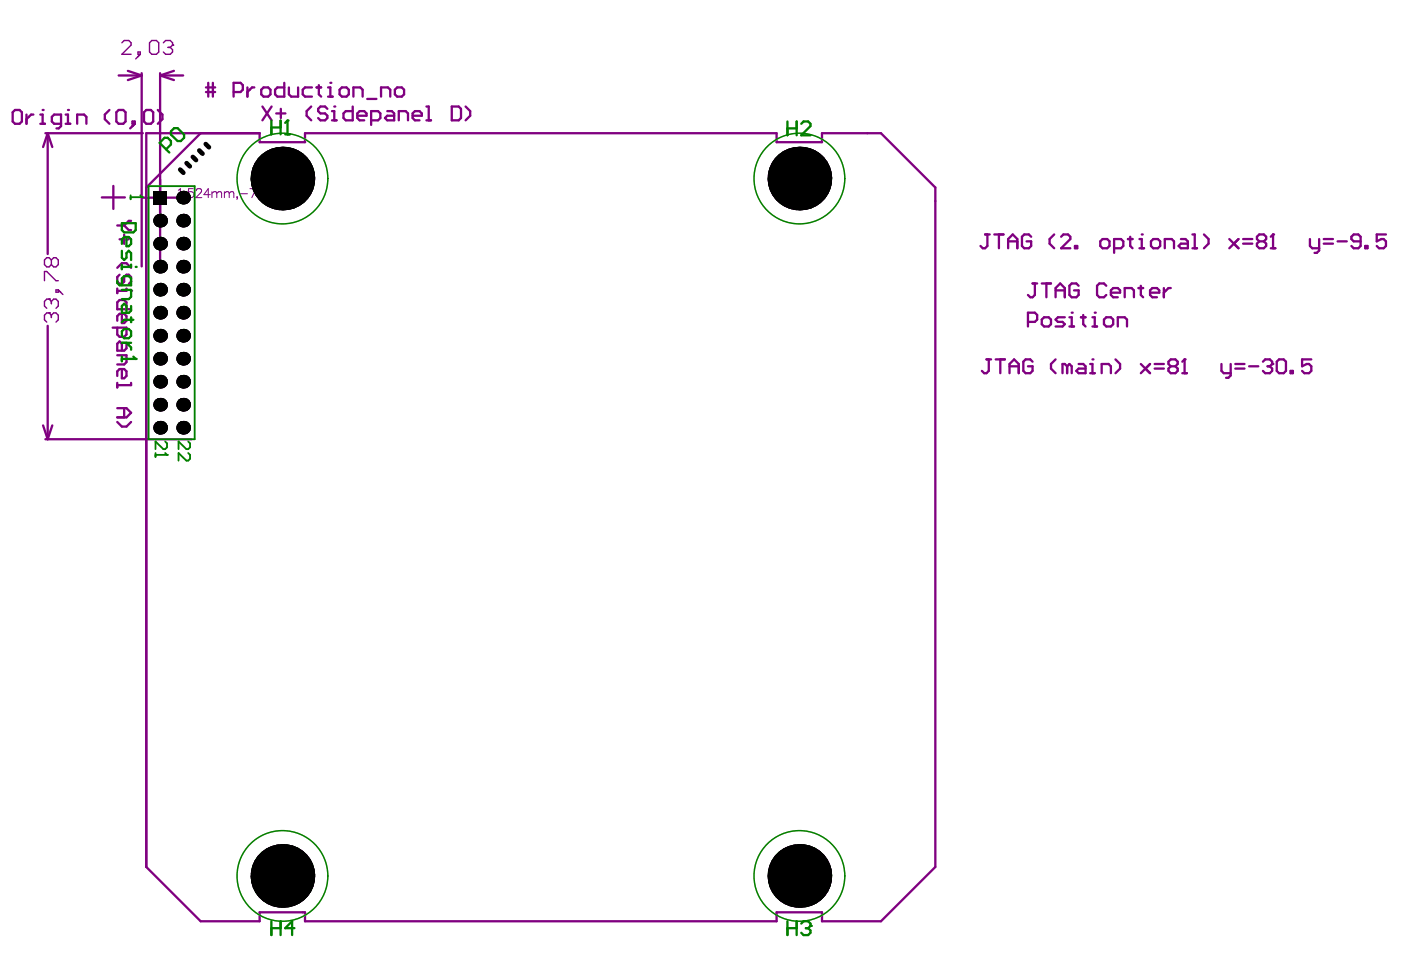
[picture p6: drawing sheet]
<svg xmlns="http://www.w3.org/2000/svg" width="289mm" height="202mm" viewBox="0 0 289 202" stroke-linecap="round" stroke-linejoin="round" font-family="sans-serif">
<g fill="none" stroke="#800080" stroke-width=".48">
<path d="M24.5 15.6h4.7M26.4 14.6l2.8 1M29.2 15.1v39.9M29.2 15.6l-2.8 .9M33 15.1v39.9M33 15.6l2.9 .9M33 15.6h4.8M35.9 14.6l-2.9 1M9.4 27.5h20.1M9.8 27.5l1 2.8M9.8 27.5l-.9 2.8M9.8 27.5v24.9"/>
<path d="M23.4 38.3v4.8M30.2 27.5h23.3v1.8h9.4v-1.8h97.3v1.8h9.3v-1.8h12.2l11.2 11.2v140.1l-11.2 11.2h-12.2v-1.8h-9.3v1.8h-97.3v-1.8h-9.4v1.8h-12.1l-11.2-11.2zM41.4 27.5l-11.2 11.2M21 40.7h4.8M24.2 46.5h1.4M24.2 55.2l.9-.9h1l.9 .9M24.2 59.5v1M24.7 56.7l-.5 .4v1l.5 .5h.4l.5-.5v-1l.5-.4h.5l.4 .4v1l-.4 .5M24.7 49.4h1.9M25.6 46.5l1 1h.4M25.6 48.4v1.9M26.1 59.5v.5h-1.9"/>
<path d="M27 45.6h-.4l-1 .9M29.3 40.8h7.5M9.8 67.2v23.4M8.9 87.8l.9 2.8M9.4 90.6h30.1M10.8 87.8l-1 2.8"/>
</g>
<circle cx="27" cy="60" r=".24" fill="#800080"/>
<g fill="none" stroke="#800080" stroke-width=".48">
<path d="M54.1 22l1.9 2.8M56 22l-1.9 2.8M57 23.4h1.9M57.9 22.4v1.9M23.2 67.6h2.9v1.4l-.5 .5h-.9l-.5-.5v-1.4M24.2 79v.9M24.2 73.3h1.9v1.4l-.5 .5h-1.4M25.1 64.7v1.9h.5l.5-.4v-1l-.5-.5h-.9l-.5 .5v1M25.1 76.1v1.9h.5l.5-.5v-.9l-.5-.5h-.9l-.5 .5v.9M26.1 63.8v-1.4l-.5-.5h-.9l-.5 .5v1.4h2.8M26.1 70.9v1l-.5 .4h-1.4v-1.4l.5-.5 .4 .5v1.4M27 79v.4h-2.8"/>
<path d="M212 66.4h1.4l.5-.5v-.9l-.5-.5h-1.4v2.8M214.8 65.9l.5-.5h1l.4 .5v1l-.4 .4h-1l-.5-.4zM219.6 65.4h-1.4l-.5 .5 .5 .5h.9l.5 .5-.5 .4h-1.4M220.5 67.3h1M220.5 65.4h.5v1.9M24.2 84.2h1.9l.9 .9-.9 1h-1.9M24.2 87l.9 1h1l.9-1M25.6 84.2v1.9"/>
</g>
<g fill="none" stroke="#800080" stroke-width=".21">
<path d="M36.8 39.2l.4-.3v1.9M39.8 38.9h-.9l-.1 .8a.66 .66 0 0 1 1 0 .66 .66 0 0 1-.1 1 .66 .66 0 0 1-1-.3M40.5 39.3a.57 .57 0 0 1 .5-.4 .57 .57 0 0 1 .6 .3l-.1 .4-1.1 1.2h1.2M43.7 39.9l.3-.3a.43 .43 0 0 1 .7 .3M43.7 39.5v1.3M44.7 39.9l.4-.4 .5 .1 .1 1.2M44.7 39.9v.9M46.3 39.9l.4-.4 .5 .1 .1 .3M46.3 39.5v1.3M47.3 39.9l.4-.4 .4 .1 .1 1.2M47.3 39.9v.9M49.4 40h1.6"/>
<path d="M51.5 38.9h1.3l-.9 1.9M53.8 39.2l.5-.3v1.9M55.2 39.2l.4-.3v1.9M56.6 39.3a.57 .57 0 0 1 .5-.4 .57 .57 0 0 1 .6 .3l-.1 .4-1.1 1.2h1.3M58.2 39.9l.3-.3a.43 .43 0 0 1 .7 .3M58.2 39.5v1.3M59.2 39.9l.4-.4 .5 .1 .1 1.2M59.2 39.9v.9M60.8 39.9l.4-.4 .5 .1 .1 .3M60.8 39.5v1.3M61.8 39.9l.4-.4 .4 .1 .1 1.2M61.8 39.9v.9"/>
<path d="M38.2 40.7h.1zM43.4 40.2h-1.4l.9-1.3v1.9M48.9 40.6v.2zM49 40.7l-.2 .4M53.2 40.7h.2z"/>
</g>
<circle cx="221" cy="64.5" r=".24" fill="#800080"/>
<path d="M222.9 65.4h1M223.4 65v1.9l.5 .4M225.3 65.4h.5v1.9M225.3 67.3h.9" fill="none" stroke="#800080" stroke-width=".48"/>
<circle cx="225.8" cy="64.5" r=".24" fill="#800080"/>
<g fill="none" stroke="#800080" stroke-width=".48">
<path d="M42.5 18h1.9M42.5 19h1.9M42.9 17.1v2.8M43.9 17.1v2.8M48.2 19h1.4l.5-.5v-.9l-.5-.5h-1.4v2.8M51 18v1.9M52.5 18h-.5l-1 1M53.9 18.5l.5-.5h.9l.5 .5v1l-.5 .4h-.9l-.5-.4zM58.6 17.1v2.8h-1.4l-.5-.4v-1l.5-.5h1.4M59.6 18v1.5l.5 .4h1.4v-1.9M64.3 18h-1.4l-.5 .5v1l.5 .4h1.4M65.3 18h.9"/>
<path d="M65.8 17.6v1.9l.4 .4M67.7 18h.4v1.9M67.7 19.9h.9M212.9 58.5h1M213.4 58.5v2.3l-.5 .5h-.4l-.5-.5M214.8 58.5h1.9M215.8 58.5v2.8M217.7 59.9h1.9M222.4 58.9l-.4-.4h-1l-.5 .4v1.9l.5 .5h1l.4-.5v-.9h-.9M228.1 58.9l-.4-.4h-1l-.5 .4v1.9l.5 .5h1l.4-.5M234.8 59.4h.9M235.3 58.9v1.9l.4 .5"/>
<path d="M240 59.4v1.9M241.4 59.4h-.4l-1 1M217.7 61.3v-1.9l.9-.9 1 .9v1.9M227.7 65.9l.4-.5h1l.5 .5v1l-.5 .4h-1l-.4-.4zM229.1 60.4h1.9v-.5l-.5-.5h-.9l-.5 .5v.9l.5 .5h.9M230.5 67.3v-1.9h1.4l.5 .5v1.4M231.9 61.3v-1.9h1.5l.4 .5v1.4M237.2 60.4h1.9v-.5l-.5-.5h-1l-.4 .5v.9l.4 .5h1"/>
</g>
<g fill="none" stroke="#800080" stroke-width=".29">
<path d="M25.1 8.8l.5-.4h1l.4 .4v.5l-1.9 1.9h1.9M28.5 10.7h.4v.5h-.4zM28.9 11.2l-.9 .9M30.8 8.8l.5-.4h1l.4 .4v1.9l-.4 .5h-1l-.5-.5zM33.7 8.8l.5-.4h.9l.5 .4v.5M34.6 9.8h.5M35.1 9.8l.5 .5v.4l-.5 .5h-.9l-.5-.5M35.6 9.3h.1M35.6 9.3l-.5 .5M9.2 57.9v-1.9h.4l1.9 1.9h.5M10.6 53.6l-.5-.4h-.5l-.4 .4v1l.4 .5h.5l.5-.5M10.6 53.6v1"/>
<path d="M10.6 53.6l.5-.4h.4l.5 .4v1l-.5 .5h-.4l-.5-.5M11.5 59.8h.5v.5h-.5zM12 59.8l1 .9M10.1 64.5h.1M10.1 61.7h.1M10.1 64.5h-.5l-.4 .5v1l.4 .4M10.1 61.7h-.5l-.4 .5v.9l.4 .5M10.1 64.5l.5 .5M10.1 61.7l.5 .5M10.6 65l.5-.5h.4l.5 .5v1l-.5 .4M10.6 62.2v.4M10.6 65v.5"/>
<path d="M10.6 62.2l.5-.5h.4l.5 .5v.9l-.5 .5"/>
</g>
<circle cx="68.1" cy="17.1" r=".24" fill="#800080"/>
<path d="M70 18.5l.5-.5h1l.4 .5v1l-.4 .4h-1l-.5-.4zM72.9 19.9v-1.9h1.4l.5 .5v1.4M78.6 19.9v-1.9h1.4l.5 .5v1.4M81.4 18.5l.5-.5h1l.4 .5v1l-.4 .4h-1l-.5-.4zM64.2 22l-1 .9v1l1 .9M67.5 22.4l-.5-.4h-.9l-.5 .4v.5l.5 .5h.9l.5 .5v.4l-.5 .5h-.9l-.5-.5M68.5 24.8h.9M68.5 22.9h.4v1.9M75.7 20.4h1.9" fill="none" stroke="#800080" stroke-width=".48"/>
<circle cx="68.9" cy="22" r=".24" fill="#800080"/>
<g fill="none" stroke="#800080" stroke-width=".48">
<path d="M2.6 23.2l.5-.5h.9l.5 .5v1.9l-.5 .4h-.9l-.5-.4zM5.5 23.6v1.9M6.9 23.6h-.5l-.9 1M8.3 25.5h1M8.3 23.6h.5v1.9M72.7 22v2.8h-1.4l-.5-.5v-.9l.5-.5h1.4M73.7 23.9h1.9v-.5l-.5-.5h-.9l-.5 .5v.9l.5 .5h.9M76.5 24.8h1.5l.4-.5v-.9l-.4-.5h-1.5v2.9M79.9 22.9h.9l.5 .5v1.4h-1.4l-.5-.5 .5-.4h1.4M82.2 24.8v-1.9h1.5l.4 .5v1.4M85.1 23.9h1.9v-.5l-.5-.5h-.9l-.5 .5v.9l.5 .5h.9M87.9 24.8h1"/>
<path d="M87.9 22h.5v2.8M93.2 22h1.4l.5 .4v1.9l-.5 .5h-1.4zM96 22l1 .9v1l-1 .9"/>
</g>
<circle cx="8.8" cy="22.7" r=".24" fill="#800080"/>
<path d="M12.6 25.5h-1.4l-.5-.4v-1l.5-.5h1.4v2.4l-.5 .5h-.5M13.5 23.6h.5v1.9M13.5 25.5h1" fill="none" stroke="#800080" stroke-width=".48"/>
<circle cx="14" cy="22.7" r=".24" fill="#800080"/>
<g fill="none" stroke="#800080" stroke-width=".48">
<path d="M15.9 25.5v-1.9h1.4l.5 .5v1.4M22.6 22.7l-1 .9v1l1 .9M24 23.2l.5-.5h.9l.5 .5v1.9l-.5 .4h-.9l-.5-.4zM27.3 25.1h.5v.4h-.5zM27.8 25.5l-1 1M29.7 23.2l.5-.5h.9l.5 .5v1.9l-.5 .4h-.9l-.5-.4zM32.5 22.7l1 .9v1l-1 .9M203.4 74.1h1M203.9 74.1v2.4l-.5 .5h-.4l-.5-.5M205.3 74.1h1.9M206.3 74.1v2.9M208.2 77v-1.9l.9-1 1 1v1.9"/>
<path d="M208.2 75.6h1.9M212.9 74.6l-.4-.5h-1l-.5 .5v1.9l.5 .5h1l.4-.5v-.9h-.9M217.7 74.1l-1 1v.9l1 1M220.1 75.6l-.5-.5h-.5v1.9M220.1 75.6v1.4M220.1 75.6l.4-.5 .5 .5v1.4M222.4 75.1h1l.5 .5v1.4h-1.5l-.4-.5 .4-.5h1.5M224.8 77h1M224.8 75.1h.5v1.9"/>
</g>
<circle cx="225.3" cy="74.1" r=".24" fill="#800080"/>
<path d="M227.2 77v-1.9h1.4l.5 .5v1.4M230 74.1l1 1v.9l-1 1M235.3 75.1l1.9 1.9M237.2 75.1l-1.9 1.9M238.1 75.1h1.9M238.1 76h1.9M241.4 75.6l-.4-.5v-.5l.4-.5h1l.5 .5v.5l-.5 .5M241.4 75.6l-.4 .4v.5l.4 .5h1l.5-.5v-.5l-.5-.4M241.4 75.6h1M243.8 77h1M244.3 74.1v2.9" fill="none" stroke="#800080" stroke-width=".48"/>
<circle cx="244.3" cy="74.1" r=".24" fill="#800080"/>
<path d="M244.3 74.1l-.5 .5M251.9 75.1v1.4l.5 .5h1.4M253.8 75.1v2.4l-.5 .4h-.5M254.7 76h2M254.7 75.1h2M257.6 75.6h1.9M260.5 74.6l.4-.5h1l.5 .5v.5" fill="none" stroke="#800080" stroke-width=".48"/>
<circle cx="262.4" cy="75.1" r=".24" fill="#800080"/>
<g fill="none" stroke="#800080" stroke-width=".48">
<path d="M203.2 48.4h.9M203.6 48.4v2.3l-.4 .5h-.5l-.5-.5M205.1 48.4h1.9M206 48.4v2.8M207.9 51.2v-1.9l1-.9 .9 .9v1.9M207.9 49.8h1.9M212.7 48.8l-.5-.4h-1l-.4 .4v1.9l.4 .5h1l.5-.5v-.9h-1M217.4 48.4l-.9 .9v1l.9 .9M218.8 48.8l.5-.4h1l.4 .4v.5l-1.9 1.9h1.9M221.7 50.7h.5v.5h-.5zM226.9 49.8l.5-.5h.9l.5 .5v.9l-.5 .5h-.9l-.5-.5zM229.8 51.2h1.4l.5-.5v-.9l-.5-.5h-1.4v2.9"/>
<path d="M232.6 49.3h1M233.1 48.8v1.9l.5 .5M235 51.2h.9M235 49.3h.5v1.9M261.4 75.6h.5M261.9 75.6l.5 .4v.5l-.5 .5h-1l-.4-.5M262.4 75.1l-.5 .5M263.3 74.6l.5-.5h.9l.5 .5v1.9l-.5 .5h-.9l-.5-.5zM266.2 76.5h.4v.5h-.4zM270.4 74.1h-1.9v1.5l1-.5h.5l.4 .5v.9l-.4 .5h-1l-.5-.5"/>
</g>
<circle cx="235.5" cy="48.4" r=".24" fill="#800080"/>
<g fill="none" stroke="#800080" stroke-width=".48">
<path d="M237.4 49.8l.4-.5h1l.5 .5v.9l-.5 .5h-1l-.4-.5zM240.2 51.2v-1.9h1.4l.5 .5v1.4M243.5 49.3h1l.5 .5v1.4h-1.5l-.4-.5 .4-.4h1.5M245.9 51.2h1M245.9 48.4h.5v2.8M248.3 48.4l.9 .9v1l-.9 .9M253.5 49.3l1.9 1.9M255.4 49.3l-1.9 1.9M256.4 49.3h1.9M256.4 50.3h1.9M259.7 49.8l-.5 .5v.4l.5 .5h.9l.5-.5v-.4l-.5-.5M259.7 49.8l-.5-.5v-.5l.5-.4h.9l.5 .4v.5l-.5 .5"/>
<path d="M259.7 49.8h.9M262.1 51.2h.9M262.5 48.4v2.8"/>
</g>
<circle cx="262.5" cy="48.4" r=".24" fill="#800080"/>
<path d="M262.5 48.4l-.4 .4M270.1 49.3v1.4l.5 .5h1.4M272 49.3v2.4l-.4 .5h-.5M273 50.3h1.9M273 49.3h1.9M275.8 49.8h1.9M280.6 49.8h-1.4l-.5-.5v-.5l.5-.4h.9l.5 .4v1.9l-.5 .5h-.9l-.5-.5M281.5 50.7h.5v.5h-.5zM285.8 48.4h-1.9v1.4l1-.5h.4l.5 .5v.9l-.5 .5h-.9l-.5-.5" fill="none" stroke="#800080" stroke-width=".48"/>
<g fill="#000">
<circle cx="53.3" cy="36.8" r=".38"/>
<circle cx="54.8" cy="33.4" r=".38"/>
<circle cx="58.2" cy="31.9" r=".38"/>
<circle cx="58.2" cy="36.8" r="6.6"/>
<circle cx="61.7" cy="33.4" r=".38"/>
<circle cx="63.1" cy="36.8" r=".38"/>
<circle cx="159.9" cy="36.8" r=".38"/>
<circle cx="161.4" cy="33.4" r=".38"/>
<circle cx="164.9" cy="36.8" r="6.6"/>
<circle cx="164.9" cy="31.9" r=".38"/>
<circle cx="168.3" cy="33.4" r=".38"/>
<circle cx="169.8" cy="36.8" r=".38"/>
<circle cx="33" cy="59.8" r="1.4"/>
<circle cx="33" cy="45.5" r="1.4"/>
<circle cx="33" cy="50.3" r="1.4"/>
<circle cx="33" cy="55" r="1.4"/>
<circle cx="37.8" cy="59.8" r="1.4"/>
<circle cx="37.8" cy="50.3" r="1.4"/>
<circle cx="37.8" cy="45.5" r="1.4"/>
<circle cx="37.8" cy="55" r="1.4"/>
<circle cx="37.8" cy="40.8" r="1.4"/>
<circle cx="54.8" cy="40.3" r=".38"/>
<circle cx="58.2" cy="41.7" r=".38"/>
<circle cx="61.7" cy="40.3" r=".38"/>
<circle cx="161.4" cy="40.3" r=".38"/>
<circle cx="164.9" cy="41.7" r=".38"/>
<circle cx="168.3" cy="40.3" r=".38"/>
<circle cx="33" cy="69.2" r="1.4"/>
<circle cx="33" cy="64.5" r="1.4"/>
<circle cx="33" cy="74" r="1.4"/>
<circle cx="33" cy="78.7" r="1.4"/>
<circle cx="37.8" cy="78.7" r="1.4"/>
<circle cx="37.8" cy="64.5" r="1.4"/>
<circle cx="37.8" cy="74" r="1.4"/>
<circle cx="37.8" cy="69.2" r="1.4"/>
<circle cx="33" cy="88.2" r="1.4"/>
<circle cx="33" cy="83.5" r="1.4"/>
<circle cx="37.8" cy="83.5" r="1.4"/>
<circle cx="37.8" cy="88.2" r="1.4"/>
<circle cx="54.8" cy="177.2" r=".38"/>
<circle cx="58.2" cy="175.8" r=".38"/>
<circle cx="61.7" cy="177.2" r=".38"/>
<circle cx="161.4" cy="177.2" r=".38"/>
<circle cx="164.9" cy="175.8" r=".38"/>
<circle cx="168.3" cy="177.2" r=".38"/>
<circle cx="53.3" cy="180.7" r=".38"/>
<circle cx="54.8" cy="184.1" r=".38"/>
<circle cx="58.2" cy="185.6" r=".38"/>
<circle cx="58.2" cy="180.7" r="6.6"/>
<circle cx="61.7" cy="184.1" r=".38"/>
<circle cx="63.1" cy="180.7" r=".38"/>
<circle cx="159.9" cy="180.7" r=".38"/>
<circle cx="161.4" cy="184.1" r=".38"/>
<circle cx="164.9" cy="185.6" r=".38"/>
<circle cx="164.9" cy="180.7" r="6.6"/>
<circle cx="168.3" cy="184.1" r=".38"/>
<circle cx="169.8" cy="180.7" r=".38"/>
</g>
<g fill="#000">
<path d="M31.6 39.4h2.8v2.8h-2.8z" fill-rule="evenodd"/>
<path d="M31.6 39.4h2.8v2.8h-2.8z" fill-rule="evenodd"/>
<path d="M31.6 39.4h2.8v2.8h-2.8z" fill-rule="evenodd"/>
</g>
<path d="M37.2 35l.6 .6M38.5 33.6l.6 .7M39.8 32.4l.6 .6M41.1 31l.7 .7M42.4 29.7l.7 .7" fill="none" stroke="#000" stroke-width=".95"/>
<g fill="none" stroke="#c0c073" stroke-width=".29">
<circle cx="58.3" cy="36.8" r="9.4"/>
<circle cx="164.9" cy="36.8" r="9.4"/>
<circle cx="58.3" cy="180.7" r="9.4"/>
<circle cx="164.9" cy="180.7" r="9.4"/>
</g>
<path d="M30.6 38.4h9.5v52.2h-9.5zM26.9 40.3v.8M26.9 40.7h2.4" fill="none" stroke="#008000" stroke-width=".38"/>
<circle cx="29.3" cy="40.7" r=".19" fill="#008000"/>
<path d="M28.9 40.3l.4 .4M32.1 93.4v.9M32.1 93.8h2.3M34.1 91.1l.3 .4v.8l-.3 .3h-.4l-1.6-1.5v1.5" fill="none" stroke="#008000" stroke-width=".38"/>
<circle cx="34.4" cy="93.8" r=".19" fill="#008000"/>
<path d="M34.1 93.4l.3 .4M38.8 91.1l.4 .4v.8l-.4 .3h-.4l-1.6-1.5v1.5M38.8 93.4l.4 .4v.8l-.4 .4h-.4l-1.6-1.6v1.6" fill="none" stroke="#008000" stroke-width=".38"/>
<path d="M34.3 30.8l1-1v-.7l-.7-.7h-.7l-1 1.1 2 2M35.3 27.1l.6-.7h.7l1.4 1.4v.6l-.7 .7h-.7l-1.3-1.3zM56 190v2.9M56 191.5h1.9M57.9 190v2.9M60.7 191.5h-1.9l1.4-1.5v2.9M162.4 191.5h1.9M162.4 190v2.9M164.3 190v2.9M165.2 190.5l.5-.5h1l.4 .5v.5" fill="none" stroke="#008000" stroke-width=".48"/>
<circle cx="167.1" cy="191" r=".24" fill="#008000"/>
<path d="M56 24.9v2.8M56 26.3h1.9M57.9 24.9v2.8M58.8 27.7h1M59.3 24.9v2.8M166.2 191.5h.5M166.7 191.5l.4 .4v.5l-.4 .5h-1l-.5-.5M167.1 191l-.4 .5" fill="none" stroke="#008000" stroke-width=".48"/>
<circle cx="59.3" cy="24.9" r=".24" fill="#008000"/>
<path d="M59.3 24.9l-.5 .4M25.1 46h2.9v1.5l-.5 .4h-1.9l-.5-.4zM25.1 51.7v1.5l.5 .4 .5-.4v-1l.5-.5 .4 .5v1.4M25.1 54.6v.9M26.1 48.9v1.9h.5l.4-.5v-.9l-.4-.5h-1l-.5 .5v.9M27 54.6v.5h-1.9" fill="none" stroke="#008000" stroke-width=".48"/>
<circle cx="28" cy="55.1" r=".24" fill="#008000"/>
<path d="M24.2 57.9v.5l.5 .4h2.3v-1.4l-.4-.4h-1l-.5 .4v1.4M25.1 59.8h1.9v1.4l-.4 .5h-1.5M25.1 68.3l.5-.4h1l.4 .4v1l-.4 .5h-1l-.5-.5zM25.1 73.6v.9M25.1 70.7h1.9M25.1 74h2.9M26.1 70.7l.9 1v.4M27 63.1v1l-.4 .4h-1.5v-1.4l.5-.5 .5 .5v1.4M27 65.5v.9M27.5 66h-1.9l-.5 .4" fill="none" stroke="#008000" stroke-width=".48"/>
<circle cx="28" cy="74" r=".24" fill="#008000"/>
<path d="M162.4 25.1v2.8M162.4 26.5h1.9M164.3 25.1v2.8M165.2 25.5l.5-.4h1l.4 .4v.5l-1.9 1.9h1.9M27.5 73.6l.5 .4" fill="none" stroke="#008000" stroke-width=".48"/>
<g fill="none" stroke="#008000" stroke-width=".29">
<circle cx="58.3" cy="36.8" r="9.4"/>
<circle cx="164.9" cy="36.8" r="9.4"/>
<circle cx="58.3" cy="180.7" r="9.4"/>
<circle cx="164.9" cy="180.7" r="9.4"/>
</g>
</svg>
